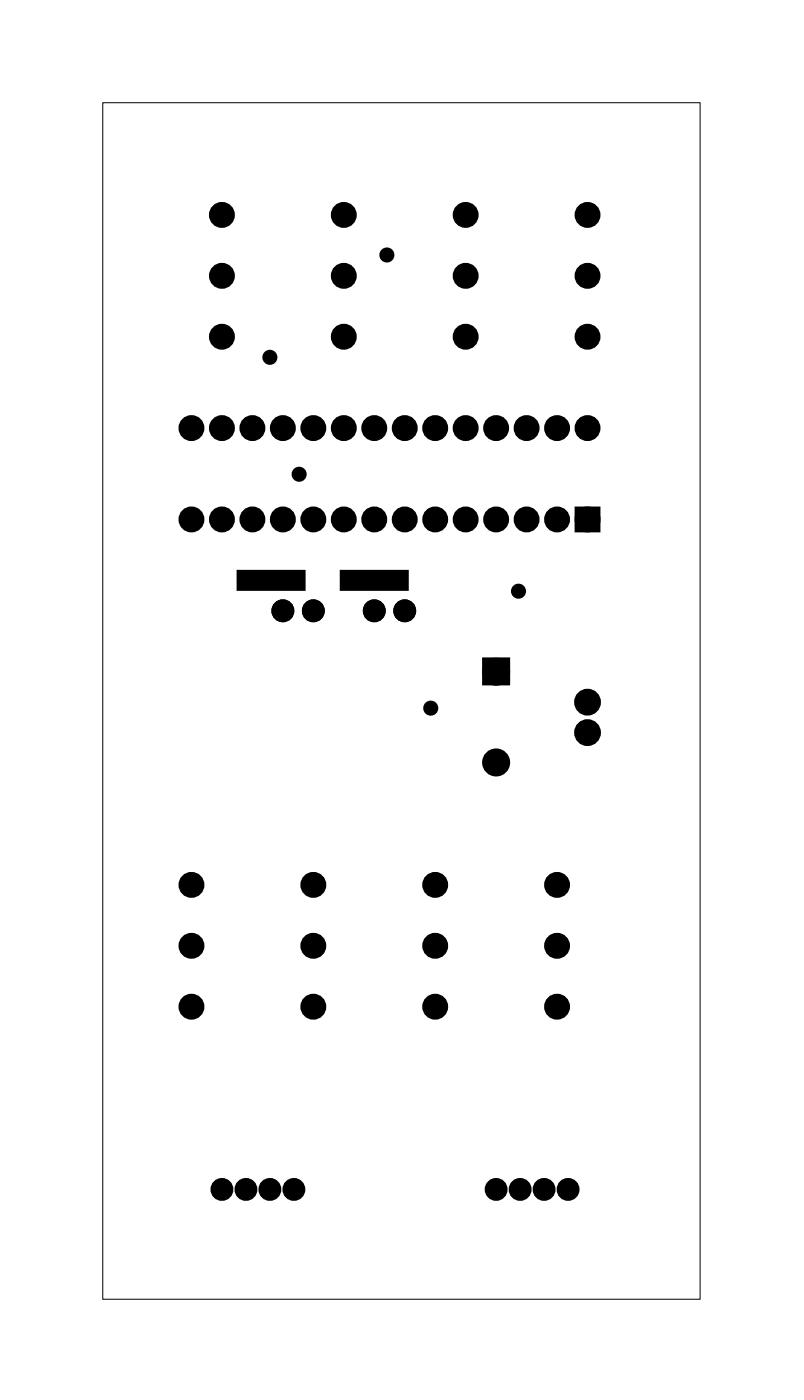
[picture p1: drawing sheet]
<svg xmlns="http://www.w3.org/2000/svg" width="67mm" height="117mm" viewBox="0 0 67 117" stroke-linecap="round" stroke-linejoin="round" font-family="sans-serif">
<path d="M8.6 8.6h49.8v99.8h-49.8z" fill="none" stroke="#000" stroke-width=".08"/>
<g fill="#000">
<circle cx="18.5" cy="17.9" r=".7"/>
<circle cx="28.7" cy="17.9" r=".7"/>
<circle cx="38.8" cy="17.9" r=".7"/>
<circle cx="49" cy="17.9" r=".7"/>
<circle cx="16" cy="35.7" r=".7"/>
<circle cx="18.5" cy="35.7" r=".7"/>
<circle cx="18.5" cy="23" r=".7"/>
<circle cx="18.5" cy="28.1" r=".7"/>
<circle cx="21" cy="35.7" r=".7"/>
<circle cx="22.5" cy="29.8" r=".35"/>
<circle cx="23.6" cy="35.7" r=".7"/>
<circle cx="24.9" cy="39.6" r=".35"/>
<circle cx="26.1" cy="35.7" r=".7"/>
<circle cx="28.7" cy="35.7" r=".7"/>
<circle cx="28.7" cy="28.1" r=".7"/>
<circle cx="28.7" cy="23" r=".7"/>
<circle cx="31.2" cy="35.7" r=".7"/>
<circle cx="32.3" cy="21.3" r=".35"/>
<circle cx="33.7" cy="35.7" r=".7"/>
<circle cx="36.3" cy="35.7" r=".7"/>
<circle cx="38.8" cy="35.7" r=".7"/>
<circle cx="38.8" cy="23" r=".7"/>
<circle cx="38.8" cy="28.1" r=".7"/>
<circle cx="41.4" cy="35.7" r=".7"/>
<circle cx="43.9" cy="35.7" r=".7"/>
<circle cx="46.4" cy="35.7" r=".7"/>
<circle cx="49" cy="35.7" r=".7"/>
<circle cx="49" cy="28.1" r=".7"/>
<circle cx="49" cy="23" r=".7"/>
<circle cx="16" cy="43.3" r=".7"/>
<circle cx="18.5" cy="43.3" r=".7"/>
<circle cx="21" cy="43.3" r=".7"/>
<circle cx="23.6" cy="43.3" r=".7"/>
<circle cx="23.6" cy="50.9" r=".59"/>
<circle cx="26.1" cy="43.3" r=".7"/>
<circle cx="26.1" cy="50.9" r=".59"/>
<circle cx="28.7" cy="43.3" r=".7"/>
<circle cx="31.2" cy="43.3" r=".7"/>
<circle cx="31.2" cy="50.9" r=".59"/>
<circle cx="33.7" cy="43.3" r=".7"/>
<circle cx="33.7" cy="50.9" r=".59"/>
<circle cx="35.9" cy="59.1" r=".35"/>
<circle cx="36.3" cy="43.3" r=".7"/>
<circle cx="38.8" cy="43.3" r=".7"/>
<circle cx="41.4" cy="43.3" r=".7"/>
<circle cx="41.4" cy="56" r=".79"/>
<circle cx="43.2" cy="49.3" r=".35"/>
<circle cx="43.9" cy="43.3" r=".7"/>
<circle cx="46.4" cy="43.3" r=".7"/>
<circle cx="49" cy="43.3" r=".7"/>
<circle cx="49" cy="58.6" r=".74"/>
<circle cx="16" cy="73.8" r=".7"/>
<circle cx="16" cy="78.9" r=".7"/>
<circle cx="26.1" cy="73.8" r=".7"/>
<circle cx="26.1" cy="78.9" r=".7"/>
<circle cx="36.3" cy="73.8" r=".7"/>
<circle cx="36.3" cy="78.9" r=".7"/>
<circle cx="41.4" cy="63.6" r=".79"/>
<circle cx="46.4" cy="78.9" r=".7"/>
<circle cx="46.4" cy="73.8" r=".7"/>
<circle cx="49" cy="61.1" r=".74"/>
<circle cx="16" cy="84" r=".7"/>
<circle cx="18.5" cy="99.2" r=".57"/>
<circle cx="20.5" cy="99.2" r=".57"/>
<circle cx="22.5" cy="99.2" r=".57"/>
<circle cx="24.5" cy="99.2" r=".57"/>
<circle cx="26.1" cy="84" r=".7"/>
<circle cx="36.3" cy="84" r=".7"/>
<circle cx="41.4" cy="99.2" r=".57"/>
<circle cx="43.4" cy="99.2" r=".57"/>
<circle cx="45.4" cy="99.2" r=".57"/>
<circle cx="46.4" cy="84" r=".7"/>
<circle cx="47.4" cy="99.2" r=".57"/>
</g>
<g fill="none" stroke="#000" stroke-width=".76" stroke-linecap="butt">
<path d="M40.6 55.2h1.5v1.6h-1.5zM48.3 42.6h1.4v1.4h-1.4z"/>
<circle cx="18.5" cy="17.9" r=".7"/>
<circle cx="28.7" cy="17.9" r=".7"/>
<circle cx="38.8" cy="17.9" r=".7"/>
<circle cx="49" cy="17.9" r=".7"/>
<circle cx="16" cy="35.7" r=".7"/>
<circle cx="18.5" cy="35.7" r=".7"/>
<circle cx="18.5" cy="23" r=".7"/>
<circle cx="18.5" cy="28.1" r=".7"/>
<circle cx="21" cy="35.7" r=".7"/>
<circle cx="23.6" cy="35.7" r=".7"/>
<circle cx="26.1" cy="35.7" r=".7"/>
<circle cx="28.7" cy="35.7" r=".7"/>
<circle cx="28.7" cy="23" r=".7"/>
<circle cx="28.7" cy="28.1" r=".7"/>
<circle cx="31.2" cy="35.7" r=".7"/>
<circle cx="33.7" cy="35.7" r=".7"/>
<circle cx="36.3" cy="35.7" r=".7"/>
<circle cx="38.8" cy="35.7" r=".7"/>
<circle cx="38.8" cy="23" r=".7"/>
<circle cx="38.8" cy="28.1" r=".7"/>
<circle cx="41.4" cy="35.7" r=".7"/>
<circle cx="43.9" cy="35.7" r=".7"/>
<circle cx="46.4" cy="35.7" r=".7"/>
<circle cx="49" cy="35.7" r=".7"/>
<circle cx="49" cy="28.1" r=".7"/>
<circle cx="49" cy="23" r=".7"/>
<circle cx="16" cy="43.3" r=".7"/>
<circle cx="18.5" cy="43.3" r=".7"/>
<circle cx="21" cy="43.3" r=".7"/>
<circle cx="23.6" cy="43.3" r=".7"/>
<circle cx="26.1" cy="43.3" r=".7"/>
<circle cx="28.7" cy="43.3" r=".7"/>
<circle cx="31.2" cy="43.3" r=".7"/>
<circle cx="33.7" cy="43.3" r=".7"/>
<circle cx="36.3" cy="43.3" r=".7"/>
<circle cx="38.8" cy="43.3" r=".7"/>
<circle cx="41.4" cy="43.3" r=".7"/>
<circle cx="41.4" cy="56" r=".79"/>
<circle cx="43.9" cy="43.3" r=".7"/>
<circle cx="46.4" cy="43.3" r=".7"/>
<circle cx="49" cy="43.3" r=".7"/>
<circle cx="49" cy="58.6" r=".74"/>
<circle cx="16" cy="78.9" r=".7"/>
<circle cx="16" cy="73.8" r=".7"/>
<circle cx="26.1" cy="73.8" r=".7"/>
<circle cx="26.1" cy="78.9" r=".7"/>
<circle cx="36.3" cy="73.8" r=".7"/>
<circle cx="36.3" cy="78.9" r=".7"/>
<circle cx="41.4" cy="63.6" r=".79"/>
<circle cx="46.4" cy="78.9" r=".7"/>
<circle cx="46.4" cy="73.8" r=".7"/>
<circle cx="49" cy="61.1" r=".74"/>
<circle cx="16" cy="84" r=".7"/>
<circle cx="18.5" cy="99.2" r=".57"/>
<circle cx="20.5" cy="99.2" r=".57"/>
<circle cx="22.5" cy="99.2" r=".57"/>
<circle cx="24.5" cy="99.2" r=".57"/>
<circle cx="26.1" cy="84" r=".7"/>
<circle cx="36.3" cy="84" r=".7"/>
<circle cx="41.4" cy="99.2" r=".57"/>
<circle cx="43.4" cy="99.2" r=".57"/>
<circle cx="45.4" cy="99.2" r=".57"/>
<circle cx="46.4" cy="84" r=".7"/>
<circle cx="47.4" cy="99.2" r=".57"/>
</g>
<path d="M19.9 47.7h5.5v1.5h-5.5zM28.5 47.7h5.5v1.5h-5.5zM40.6 55.2h1.5v1.6h-1.5zM48.3 42.6h1.4v1.4h-1.4z" fill="#000"/>
<g fill="none" stroke="#000" stroke-width=".73" stroke-linecap="butt">
<circle cx="23.6" cy="50.9" r=".59"/>
<circle cx="26.1" cy="50.9" r=".59"/>
<circle cx="31.2" cy="50.9" r=".59"/>
<circle cx="33.7" cy="50.9" r=".59"/>
</g>
<path d="M19.9 47.7h5.5v1.5h-5.5zM28.5 47.7h5.5v1.5h-5.5z" fill="none" stroke="#000" stroke-width=".25"/>
<g fill="none" stroke="#000" stroke-width=".55">
<circle cx="22.5" cy="29.8" r=".35"/>
<circle cx="24.9" cy="39.6" r=".35"/>
<circle cx="32.3" cy="21.3" r=".35"/>
<circle cx="35.9" cy="59.1" r=".35"/>
<circle cx="43.2" cy="49.3" r=".35"/>
</g>
</svg>
